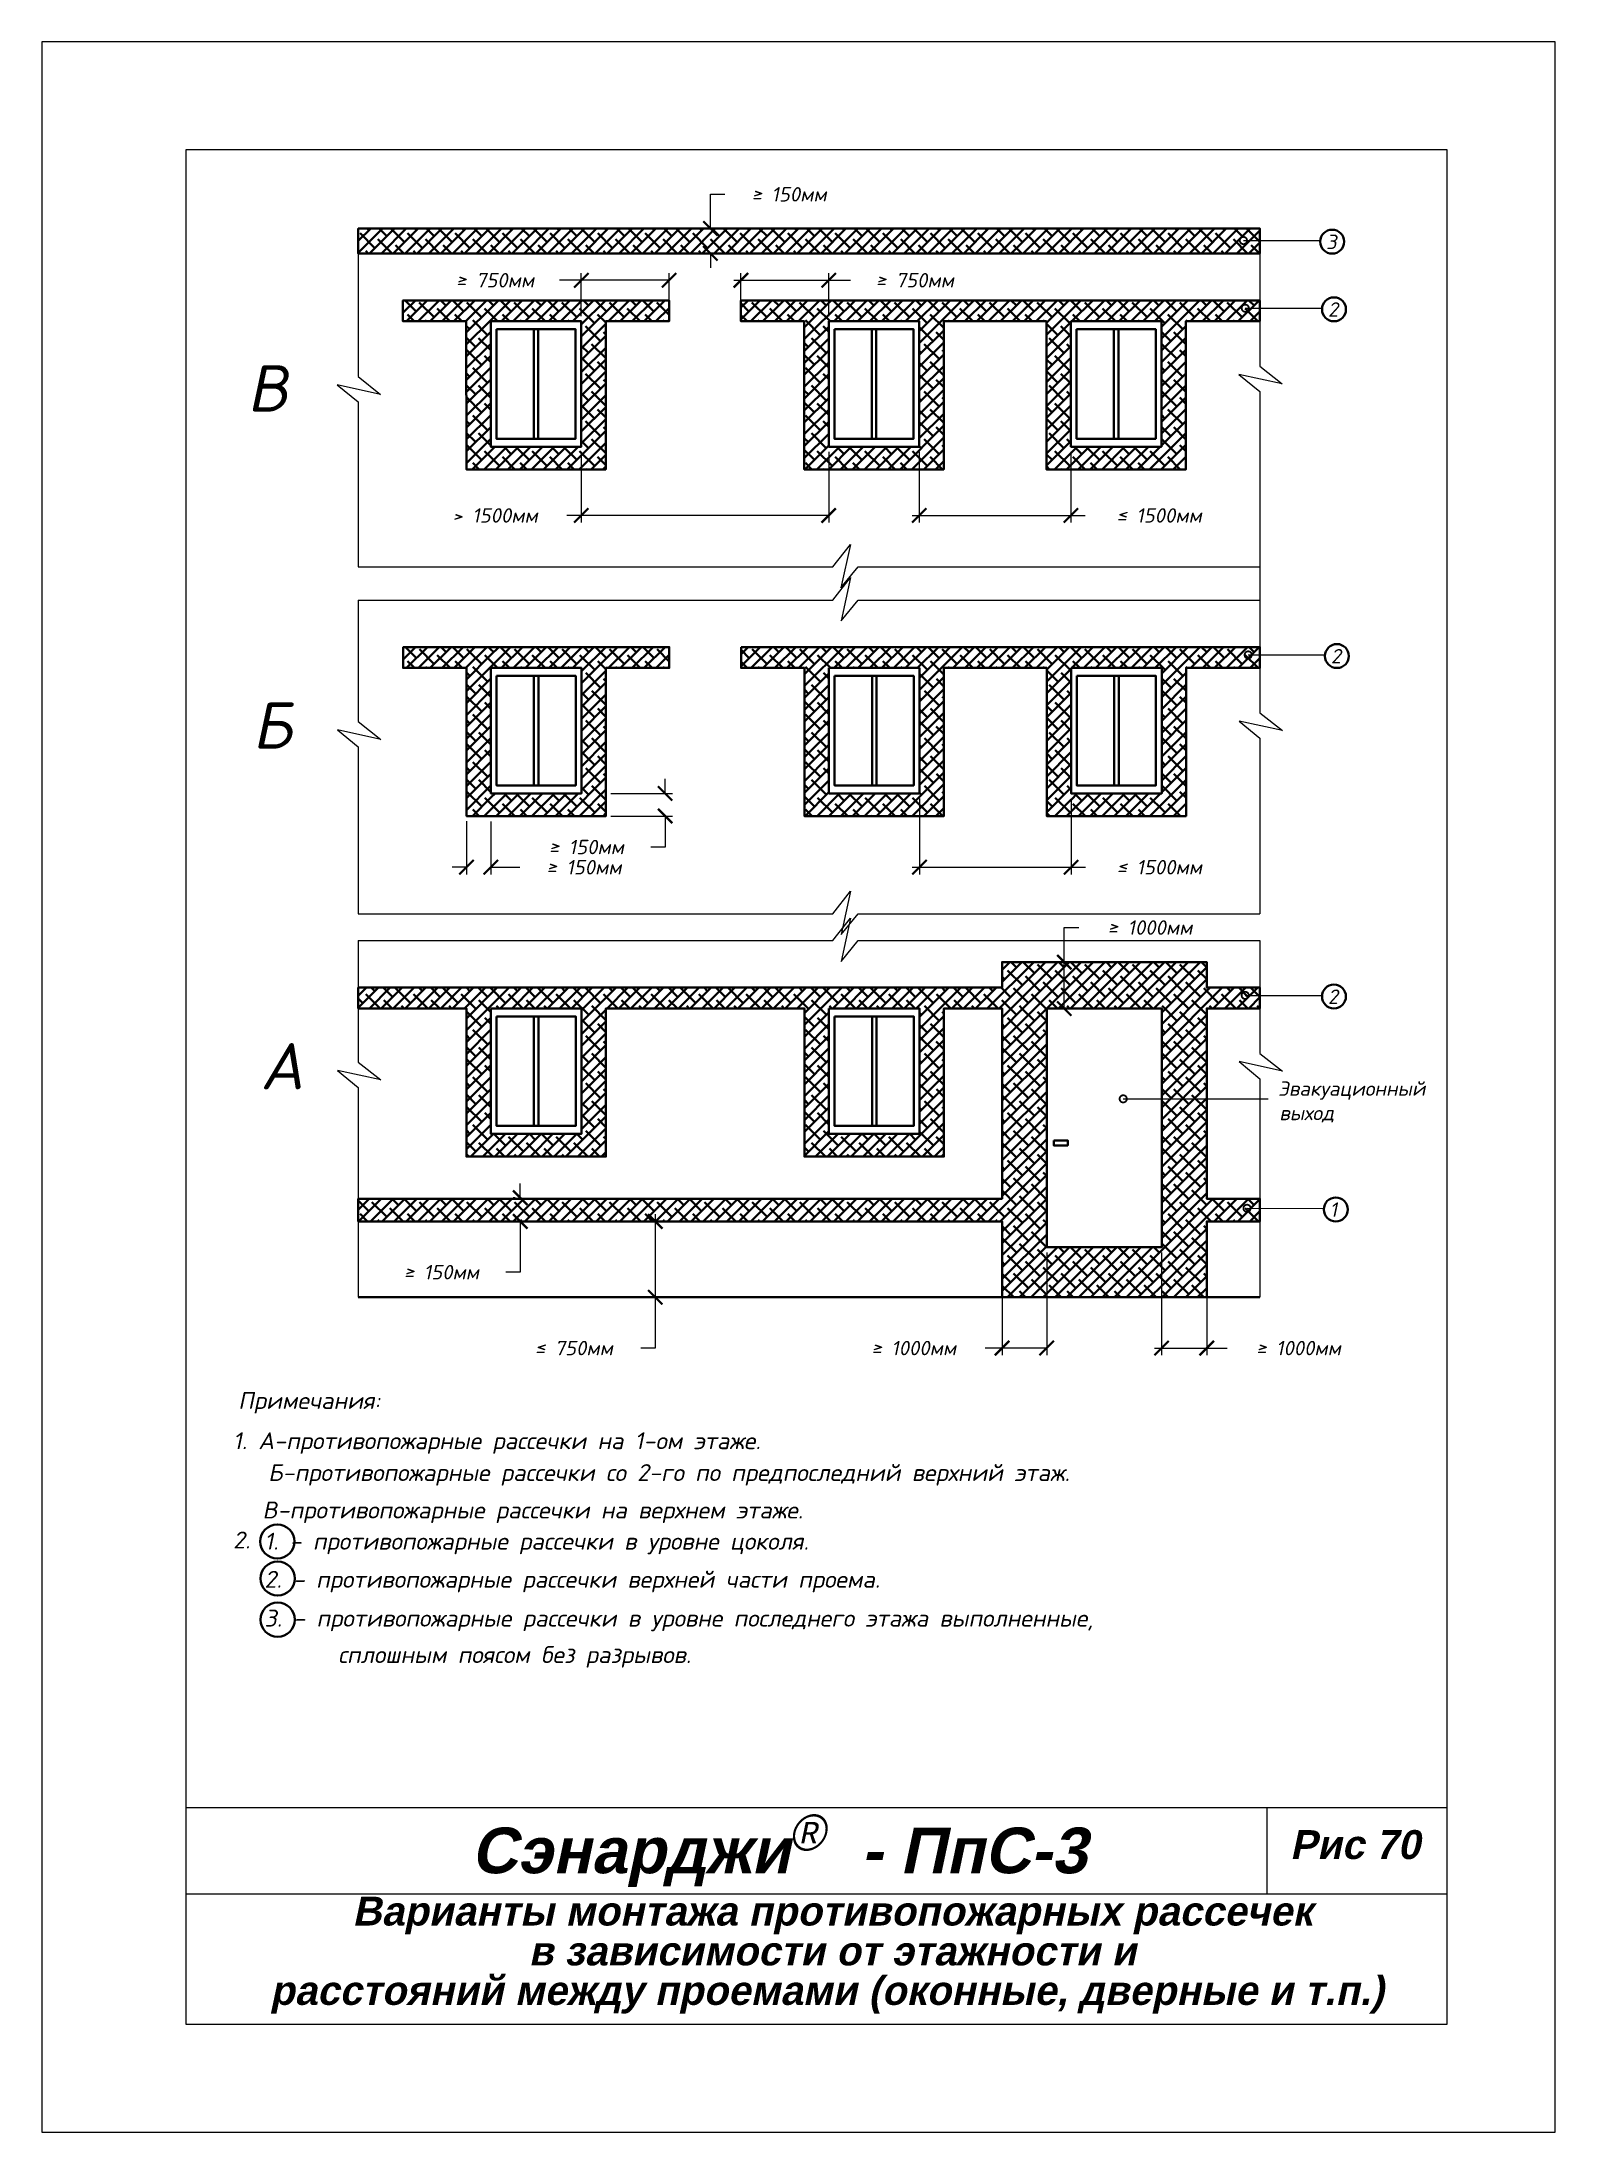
# Model space of a CAD drawing. Header units: inches. Extents: x 47 to 4151, y -1120 to 1902.
# Drawn here: x 1942.3 to 2152.3, y -418.8 to -128.8 of the extents above; entities that cross this region are included whole.
import ezdxf

# ---------------------------------------------------------------- set-up
doc = ezdxf.new("R2010")
doc.units = ezdxf.units.IN
doc.header["$LTSCALE"] = 10
doc.header["$MEASUREMENT"] = 0
for name, color, linetype, lineweight in [('c3', 108, 'Continuous', 30), ('dim', 160, 'Continuous', 15), ('Layer1', 108, 'Continuous', 30)]:
    doc.layers.add(name, color=color, linetype=linetype, lineweight=lineweight)
for name, color, linetype in [('DUBEL', 142, 'Continuous'), ('hatch', 240, 'Continuous'), ('ndp', 242, 'Continuous'), ('ramka', 248, 'Continuous')]:
    doc.layers.add(name, color=color, linetype=linetype)
doc.layers.add('list', color=5, linetype='Continuous', plot=False)
doc.styles.add('ndp', font='ARIALBD.TTF', dxfattribs={"oblique": 12})
doc.styles.add('style2', font='romans.shx', dxfattribs={"oblique": 12})
doc.dimstyles.new('1', dxfattribs={"dimtxt": 2, "dimasz": 2, "dimexe": 1, "dimexo": 0.7, "dimgap": 2, "dimtad": 0, "dimtih": 1, "dimtoh": 1, "dimdec": 4, "dimzin": 0, "dimdsep": 46, "dimtxsty": 'style2', "dimblk": 'ARCHTICK', "dimcen": 1.5, "dimdle": 1, "dimadec": 0, "dimazin": 0, "dimtfac": 1, "dimtdec": 4, "dimtofl": 0, "dimtmove": 0, "dimatfit": 2, "dimldrblk": 'DOTSMALL', "dimfxl": 1, "dimtolj": 1, "dimtzin": 0, "dimarcsym": 0})
pattern_1 = [(45, (0, 17.3499), (-0.8244423, 0.8244423), []), (135, (0, 17.3499), (-2.47332694, 0.8244423), [2.9148438, -1.7489063])]
pattern_2 = [(45, (-0.0265, 65.447), (-0.8244423, 0.8244423), []), (135, (-0.0265, 65.447), (-2.47332694, 0.8244423), [2.9148438, -1.7489063])]

msp = doc.modelspace()

# ---------------------------------------------------------------- texts
at = {"layer": 'dim', "color": 160, "char_height": 6.4282148, "width": 9.76187766, "attachment_point": 1, "style": 'style2'}
for s, insert in [('{\\C1;B}', (1970.847402, -173.689466)), ('{\\C1;Б}', (1971.544182, -220.445723)), ('{\\C1;A}', (1972.641863, -267.715441))]:
    msp.add_mtext(s, dxfattribs=dict(at, insert=insert))
at = {"layer": 'ndp', "oblique": 12}
for s, height, style, p in [('Примечания:', 2.34619952, 'style2', (1969.586091, -318.485224)), ('1. A-противопожарные рассечки на 1-ом этаже.', 2.34619952, 'style2', (1968.87921, -324.067556)), ('Б-противопожарные рассечки со 2-го по предпоследний верхний этаж.', 2.34619952, 'style2', (1973.745706, -328.485016)), ('B-противопожарные рассечки на верхнем этаже.', 2.34619952, 'style2', (1972.965787, -333.682029)), ('2.', 2.3461995, 'style2', (1968.87921, -337.839638)), ('1. - противопожарные рассечки в уровне цоколя.', 2.34619952, 'style2', (1973.232525, -338.007624)), ('2. - противопожарные рассечки верхней части проема.', 2.34619952, 'style2', (1973.232525, -343.29148)), ('3. - противопожарные рассечки в уровне последнего этажа выполненные,', 2.34619952, 'style2', (1973.232525, -348.684667)), ('сплошным поясом без разрывов.', 2.34619952, 'style2', (1983.459656, -353.737545)), ('Сэнарджи    - ПпС-3 ', 6.33260053, 'ndp', (2001.916788, -382.897735)), ('Рис 70 ', 4, 'ndp', (2115.543499, -380.920021)), ('Варианты монтажа противопожарных рассечек', 4, 'ndp', (1985.444653, -390.153433)), ('в зависимости от этажности и', 4, 'ndp', (2009.882429, -395.68402)), (' расстояний между проемами (оконные, дверные и т.п.)', 4, 'ndp', (1972.445829, -401.162582))]:
    msp.add_text(s, height=height, dxfattribs=dict(at, style=style)).set_placement(p)
at = {"layer": 'ndp', "style": 'style2'}
for s, insert, char_height, attachment_point in [('3', (2120.552575, -156.571958), 2, 4), ('2', (2120.805501, -165.961384), 2, 4), ('2', (2121.212391, -214.058437), 2, 4), ('2', (2120.80258, -261.293753), 2, 4), ('Эвакуационный', (2113.885902, -274.313335), 2, 4), ('выход ', (2114.056579, -277.588237), 2, 4), ('1', (2121.052584, -290.832889), 2, 4), ('{\\fCentury Gothic|b0|i0|c204|p32;®}', (2045.979592, -374.75865), 5, 1)]:
    msp.add_mtext(s, dxfattribs=dict(at, insert=insert, char_height=char_height, attachment_point=attachment_point))

# ---------------------------------------------------------------- blocks, each defined once
blk = doc.blocks.new('_ArchTick')
at = {"layer": 'DUBEL', "color": 0, "const_width": 0.15}
blk.add_lwpolyline([(-0.5, -0.5), (0.5, 0.5)], dxfattribs=at)
blk = doc.blocks.new('*D372')
at = {"layer": 'Defpoints', "color": 0, "lineweight": 40}
for p in [(2001.28, -236.23), (2004.65, -236.28), (2004.65, -243.33)]:
    blk.add_point(p, dxfattribs=at)
at = {"layer": 'ndp', "color": 0, "lineweight": -2}
for p, q in [((2001.28, -236.93), (2001.28, -244.33)), ((2004.65, -236.98), (2004.65, -244.33)), ((2001.28, -243.33), (1999.28, -243.33)), ((2004.65, -243.33), (2008.65, -243.33))]:
    blk.add_line(p, q, dxfattribs=at)
at = {"layer": 'ndp', "color": 0, "lineweight": -2, "xscale": 2, "yscale": 2, "zscale": 2}
blk.add_blockref('_ArchTick', (2001.28, -243.33), dxfattribs=at)
at = {"layer": 'ndp', "color": 0, "lineweight": -2, "xscale": 2, "yscale": 2, "zscale": 2, "rotation": 180}
blk.add_blockref('_ArchTick', (2004.65, -243.33), dxfattribs=at)
at = {"layer": 'ndp', "color": 0, "insert": (2017.58, -243.33), "char_height": 2, "attachment_point": 5, "style": 'style2'}
blk.add_mtext('\\A1;{\\fRomanS|b0|i0|c204|p2;≥ 150мм}', dxfattribs=at)
blk = doc.blocks.new('_DotSmall')
at = {"layer": 'DUBEL', "color": 0, "const_width": 0.5}
blk.add_lwpolyline([(-0.0625, 0, 1), (0.0625, 0, 1)], format="xyb", close=True, dxfattribs=at)
blk = doc.blocks.new('*D373')
at = {"layer": 'Defpoints', "color": 0, "lineweight": 40}
for p in [(2064.13, -233.09), (2085.16, -233.09), (2085.16, -243.33)]:
    blk.add_point(p, dxfattribs=at)
at = {"layer": 'ndp', "color": 0, "lineweight": -2}
for p, q in [((2064.13, -233.79), (2064.13, -244.33)), ((2085.16, -233.79), (2085.16, -244.33)), ((2063.13, -243.33), (2085.16, -243.33)), ((2085.16, -243.33), (2087.16, -243.33))]:
    blk.add_line(p, q, dxfattribs=at)
at = {"layer": 'ndp', "color": 0, "lineweight": -2, "xscale": 2, "yscale": 2, "zscale": 2, "rotation": 180}
blk.add_blockref('_ArchTick', (2064.13, -243.33), dxfattribs=at)
at = {"layer": 'ndp', "color": 0, "lineweight": -2, "xscale": 2, "yscale": 2, "zscale": 2}
blk.add_blockref('_ArchTick', (2085.16, -243.33), dxfattribs=at)
at = {"layer": 'ndp', "color": 0, "insert": (2097.41, -243.33), "char_height": 2, "attachment_point": 5, "style": 'style2'}
blk.add_mtext('\\A1;{\\fRomanS|b0|i0|c204|p2;≤ 1500мм}', dxfattribs=at)
blk = doc.blocks.new('*D374')
at = {"layer": 'Defpoints', "color": 0, "lineweight": 40}
for p in [(2017.2, -184.99), (2051.53, -184.99), (2051.53, -194.53)]:
    blk.add_point(p, dxfattribs=at)
at = {"layer": 'ndp', "color": 0, "lineweight": -2}
for p, q in [((2017.2, -185.69), (2017.2, -195.53)), ((2051.53, -185.69), (2051.53, -195.53)), ((2017.2, -194.53), (2015.2, -194.53)), ((2051.53, -194.53), (2016.2, -194.53))]:
    blk.add_line(p, q, dxfattribs=at)
at = {"layer": 'ndp', "color": 0, "lineweight": -2, "xscale": 2, "yscale": 2, "zscale": 2, "rotation": 180}
blk.add_blockref('_ArchTick', (2017.2, -194.53), dxfattribs=at)
at = {"layer": 'ndp', "color": 0, "lineweight": -2, "xscale": 2, "yscale": 2, "zscale": 2}
blk.add_blockref('_ArchTick', (2051.53, -194.53), dxfattribs=at)
at = {"layer": 'ndp', "color": 1, "insert": (2005.24, -194.53), "char_height": 2, "attachment_point": 5, "style": 'style2'}
blk.add_mtext('\\A1;{\\fRomanS|b0|i0|c204|p2;> 1500мм}', dxfattribs=at)
blk = doc.blocks.new('*D375')
at = {"layer": 'Defpoints', "color": 0, "lineweight": 40}
for p in [(2064.1, -184.99), (2085.14, -184.99), (2085.14, -194.53)]:
    blk.add_point(p, dxfattribs=at)
at = {"layer": 'ndp', "color": 0, "lineweight": -2}
for p, q in [((2064.1, -185.69), (2064.1, -195.53)), ((2085.14, -185.69), (2085.14, -195.53)), ((2063.1, -194.53), (2085.14, -194.53)), ((2085.14, -194.53), (2087.14, -194.53))]:
    blk.add_line(p, q, dxfattribs=at)
at = {"layer": 'ndp', "color": 0, "lineweight": -2, "xscale": 2, "yscale": 2, "zscale": 2, "rotation": 180}
blk.add_blockref('_ArchTick', (2064.1, -194.53), dxfattribs=at)
at = {"layer": 'ndp', "color": 0, "lineweight": -2, "xscale": 2, "yscale": 2, "zscale": 2}
blk.add_blockref('_ArchTick', (2085.14, -194.53), dxfattribs=at)
at = {"layer": 'ndp', "color": 0, "insert": (2097.38, -194.53), "char_height": 2, "attachment_point": 5, "style": 'style2'}
blk.add_mtext('\\A1;{\\fRomanS|b0|i0|c204|p2;≤ 1500мм}', dxfattribs=at)
blk = doc.blocks.new('*D376')
at = {"layer": 'Defpoints', "color": 0, "lineweight": 40}
for p in [(2051.53, -161.9), (2039.35, -167.6), (2051.53, -167.6)]:
    blk.add_point(p, dxfattribs=at)
at = {"layer": 'ndp', "color": 0, "lineweight": -2}
for p, q in [((2038.35, -161.9), (2051.53, -161.9)), ((2039.35, -166.9), (2039.35, -160.9)), ((2051.53, -166.9), (2051.53, -160.9)), ((2051.53, -161.9), (2054.56, -161.9))]:
    blk.add_line(p, q, dxfattribs=at)
at = {"layer": 'ndp', "color": 0, "lineweight": -2, "xscale": 2, "yscale": 2, "zscale": 2, "rotation": 180}
blk.add_blockref('_ArchTick', (2039.35, -161.9), dxfattribs=at)
at = {"layer": 'ndp', "color": 0, "lineweight": -2, "xscale": 2, "yscale": 2, "zscale": 2}
blk.add_blockref('_ArchTick', (2051.53, -161.9), dxfattribs=at)
at = {"layer": 'ndp', "color": 1, "insert": (2063.49, -161.9), "char_height": 2, "attachment_point": 5, "style": 'style2'}
blk.add_mtext('\\A1;{\\fRomanS|b0|i0|c204|p2;≥ 750мм}', dxfattribs=at)
blk = doc.blocks.new('*D377')
at = {"layer": 'Defpoints', "color": 0, "lineweight": 40}
for p in [(2029.39, -161.9), (2017.2, -167.6), (2029.39, -167.6)]:
    blk.add_point(p, dxfattribs=at)
at = {"layer": 'ndp', "color": 0, "lineweight": -2}
for p, q in [((2017.2, -161.9), (2014.17, -161.9)), ((2029.39, -161.9), (2016.2, -161.9)), ((2017.2, -166.9), (2017.2, -160.9)), ((2029.39, -166.9), (2029.39, -160.9))]:
    blk.add_line(p, q, dxfattribs=at)
at = {"layer": 'ndp', "color": 0, "lineweight": -2, "xscale": 2, "yscale": 2, "zscale": 2, "rotation": 180}
blk.add_blockref('_ArchTick', (2017.2, -161.9), dxfattribs=at)
at = {"layer": 'ndp', "color": 0, "lineweight": -2, "xscale": 2, "yscale": 2, "zscale": 2}
blk.add_blockref('_ArchTick', (2029.39, -161.9), dxfattribs=at)
at = {"layer": 'ndp', "color": 1, "insert": (2005.24, -161.9), "char_height": 2, "attachment_point": 5, "style": 'style2'}
blk.add_mtext('\\A1;{\\fRomanS|b0|i0|c204|p2;≥ 750мм}', dxfattribs=at)
blk = doc.blocks.new('*D378')
at = {"layer": 'Defpoints', "color": 0, "lineweight": 40}
for p in [(2008.73, -289.19), (2008.73, -292.47), (2008.73, -292.47)]:
    blk.add_point(p, dxfattribs=at)
at = {"layer": 'dim', "color": 0, "lineweight": -2}
for p, q in [((2008.03, -289.19), (2007.73, -289.19)), ((2008.73, -289.19), (2008.73, -287.19)), ((2008.03, -292.47), (2007.73, -292.47)), ((2008.73, -292.47), (2008.73, -299.51)), ((2008.73, -299.51), (2006.73, -299.51))]:
    blk.add_line(p, q, dxfattribs=at)
at = {"layer": 'dim', "color": 0, "lineweight": -2, "xscale": 2, "yscale": 2, "zscale": 2}
for p, rotation in [((2008.73, -289.19), 270), ((2008.73, -292.47), 90)]:
    blk.add_blockref('_ArchTick', p, dxfattribs=dict(at, rotation=rotation))
at = {"layer": 'dim', "color": 0, "insert": (1997.8, -299.51), "char_height": 2, "attachment_point": 5, "style": 'style2'}
blk.add_mtext('\\A1;{\\fRomanS|b0|i0|c204|p2;≥ 150мм}', dxfattribs=at)
blk = doc.blocks.new('*D379')
at = {"layer": 'Defpoints', "color": 0, "lineweight": 40}
for p in [(2020.61, -233.09), (2020.61, -236.23), (2028.84, -236.23)]:
    blk.add_point(p, dxfattribs=at)
at = {"layer": 'dim', "color": 0, "lineweight": -2}
for p, q in [((2028.84, -233.09), (2028.84, -231.09)), ((2021.31, -233.09), (2029.84, -233.09)), ((2021.31, -236.23), (2029.84, -236.23)), ((2028.84, -236.23), (2028.84, -240.53)), ((2028.84, -240.53), (2026.84, -240.53))]:
    blk.add_line(p, q, dxfattribs=at)
at = {"layer": 'dim', "color": 0, "lineweight": -2, "xscale": 2, "yscale": 2, "zscale": 2}
for p, rotation in [((2028.84, -233.09), 270), ((2028.84, -236.23), 90)]:
    blk.add_blockref('_ArchTick', p, dxfattribs=dict(at, rotation=rotation))
at = {"layer": 'dim', "color": 0, "insert": (2017.91, -240.53), "char_height": 2, "attachment_point": 5, "style": 'style2'}
blk.add_mtext('\\A1;{\\fRomanS|b0|i0|c204|p2;≥ 150мм}', dxfattribs=at)
blk = doc.blocks.new('*D380')
at = {"layer": 'Defpoints', "color": 0, "lineweight": 40}
for p in [(1986.23, -154.71), (1986.23, -158.17), (2035.11, -158.17)]:
    blk.add_point(p, dxfattribs=at)
at = {"layer": 'dim', "color": 0, "lineweight": -2}
for p, q in [((2035.11, -154.71), (2035.11, -149.98)), ((2035.11, -149.98), (2037.11, -149.98)), ((1986.93, -154.71), (2036.11, -154.71)), ((1986.93, -158.17), (2036.11, -158.17)), ((2035.11, -158.17), (2035.11, -160.17))]:
    blk.add_line(p, q, dxfattribs=at)
at = {"layer": 'dim', "color": 0, "lineweight": -2, "xscale": 2, "yscale": 2, "zscale": 2}
for p, rotation in [((2035.11, -154.71), 270), ((2035.11, -158.17), 90)]:
    blk.add_blockref('_ArchTick', p, dxfattribs=dict(at, rotation=rotation))
at = {"layer": 'dim', "color": 0, "insert": (2046.04, -149.98), "char_height": 2, "attachment_point": 5, "style": 'style2'}
blk.add_mtext('\\A1;{\\fRomanS|b0|i0|c204|p2;≥ 150мм}', dxfattribs=at)
blk = doc.blocks.new('*D381')
at = {"layer": 'Defpoints', "color": 0, "lineweight": 40}
for p in [(2034.04, -292.47), (2027.46, -303), (2034.04, -303)]:
    blk.add_point(p, dxfattribs=at)
at = {"layer": 'dim', "color": 0, "lineweight": -2}
for p, q in [((2033.34, -292.47), (2026.46, -292.47)), ((2027.46, -291.47), (2027.46, -303)), ((2033.34, -303), (2026.46, -303)), ((2027.46, -303), (2027.46, -310.04)), ((2027.46, -310.04), (2025.46, -310.04))]:
    blk.add_line(p, q, dxfattribs=at)
at = {"layer": 'dim', "color": 0, "lineweight": -2, "xscale": 2, "yscale": 2, "zscale": 2}
for p, rotation in [((2027.46, -292.47), 90), ((2027.46, -303), 270)]:
    blk.add_blockref('_ArchTick', p, dxfattribs=dict(at, rotation=rotation))
at = {"layer": 'dim', "color": 0, "insert": (2016.17, -310.04), "char_height": 2, "attachment_point": 5, "style": 'style2'}
blk.add_mtext('\\A1;{\\fRomanS|b0|i0|c204|p2;≤ 750мм}', dxfattribs=at)
blk = doc.blocks.new('*D382')
at = {"layer": 'Defpoints', "color": 0, "lineweight": 40}
for p in [(2075.59, -292.47), (2081.78, -296.06), (2081.78, -310.04)]:
    blk.add_point(p, dxfattribs=at)
at = {"layer": 'ndp', "color": 0, "lineweight": -2}
for p, q in [((2075.59, -293.17), (2075.59, -311.04)), ((2081.78, -296.76), (2081.78, -311.04)), ((2075.59, -310.04), (2073.24, -310.04)), ((2081.78, -310.04), (2074.59, -310.04))]:
    blk.add_line(p, q, dxfattribs=at)
at = {"layer": 'ndp', "color": 0, "lineweight": -2, "xscale": 2, "yscale": 2, "zscale": 2, "rotation": 180}
blk.add_blockref('_ArchTick', (2075.59, -310.04), dxfattribs=at)
at = {"layer": 'ndp', "color": 0, "lineweight": -2, "xscale": 2, "yscale": 2, "zscale": 2}
blk.add_blockref('_ArchTick', (2081.78, -310.04), dxfattribs=at)
at = {"layer": 'ndp', "color": 0, "insert": (2063.34, -310.04), "char_height": 2, "attachment_point": 5, "style": 'style2'}
blk.add_mtext('\\A1;{\\fRomanS|b0|i0|c204|p2;≥ 1000мм}', dxfattribs=at)
blk = doc.blocks.new('*D383')
at = {"layer": 'Defpoints', "color": 0, "lineweight": 40}
for p in [(2103.99, -292.47), (2097.73, -296.06), (2103.99, -310.04)]:
    blk.add_point(p, dxfattribs=at)
at = {"layer": 'ndp', "color": 0, "lineweight": -2}
for p, q in [((2103.99, -293.17), (2103.99, -311.04)), ((2097.73, -296.76), (2097.73, -311.04)), ((2096.73, -310.04), (2103.99, -310.04)), ((2103.99, -310.04), (2106.83, -310.04))]:
    blk.add_line(p, q, dxfattribs=at)
at = {"layer": 'ndp', "color": 0, "lineweight": -2, "xscale": 2, "yscale": 2, "zscale": 2, "rotation": 180}
blk.add_blockref('_ArchTick', (2097.73, -310.04), dxfattribs=at)
at = {"layer": 'ndp', "color": 0, "lineweight": -2, "xscale": 2, "yscale": 2, "zscale": 2}
blk.add_blockref('_ArchTick', (2103.99, -310.04), dxfattribs=at)
at = {"layer": 'ndp', "color": 0, "insert": (2116.73, -310.04), "char_height": 2, "attachment_point": 5, "style": 'style2'}
blk.add_mtext('\\A1;{\\fRomanS|b0|i0|c204|p2;≥ 1000мм}', dxfattribs=at)
blk = doc.blocks.new('*D384')
at = {"layer": 'Defpoints', "color": 0, "lineweight": 40}
for p in [(2103.99, -256.5), (2084.22, -262.93), (2085.18, -262.93)]:
    blk.add_point(p, dxfattribs=at)
at = {"layer": 'dim', "color": 0, "lineweight": -2}
for p, q in [((2084.22, -256.5), (2084.22, -251.7)), ((2084.22, -251.7), (2086.22, -251.7)), ((2103.29, -256.5), (2083.22, -256.5)), ((2084.22, -262.93), (2084.22, -255.5)), ((2084.48, -262.93), (2083.22, -262.93))]:
    blk.add_line(p, q, dxfattribs=at)
at = {"layer": 'dim', "color": 0, "lineweight": -2, "xscale": 2, "yscale": 2, "zscale": 2}
for p, rotation in [((2084.22, -256.5), 90), ((2084.22, -262.93), 270)]:
    blk.add_blockref('_ArchTick', p, dxfattribs=dict(at, rotation=rotation))
at = {"layer": 'dim', "color": 0, "insert": (2096.12, -251.7), "char_height": 2, "attachment_point": 5, "style": 'style2'}
blk.add_mtext('\\A1;{\\fRomanS|b0|i0|c204|p2;≥ 1000мм}', dxfattribs=at)

# ---------------------------------------------------------------- dimensions: what is measured, and where the dimension line sits
at = {"layer": 'dim', "color": 1}
for base, p1, p2, text, picture, middle in [((2035.112081, -158.170868), (1986.233338, -154.714486), (1986.233343, -158.170868), '{\\fRomanS|b0|i0|c204|p2;≥ 150мм}', '*D380', (2046.044946, -149.981611)), ((2028.844622, -236.232504), (2020.61076, -233.091051), (2020.61076, -236.232504), '{\\fRomanS|b0|i0|c204|p2;≥ 150мм}', '*D379', (2017.911758, -240.532319)), ((2084.220676, -262.927583), (2103.986823, -256.496809), (2085.183883, -262.927583), '{\\fRomanS|b0|i0|c204|p2;≥ 1000мм}', '*D384', (2096.116747, -251.697276)), ((2008.729956, -292.466719), (2008.729956, -289.188795), (2008.729956, -292.466719), '{\\fRomanS|b0|i0|c204|p2;≥ 150мм}', '*D378', (1997.797092, -299.512627)), ((2027.456793, -302.995332), (2034.037035, -292.466719), (2034.037035, -302.995332), '{\\fRomanS|b0|i0|c204|p2;≤ 750мм}', '*D381', (2016.171306, -310.04124))]:
    dim = msp.add_linear_dim(base=base, p1=p1, p2=p2, angle=270, text=text, dimstyle='1', dxfattribs=at)
    dim.commit()
    dim.dimension.update_dxf_attribs({"geometry": picture, "text_midpoint": middle, "dimtype": 160})
at = {"layer": 'ndp'}
for base, p1, p2, text, override, picture, middle in [((2029.390158, -161.900856), (2017.199501, -167.595211), (2029.390158, -167.595211), '{\\fRomanS|b0|i0|c204|p2;≥ 750мм}', {"dimclrt": 1, "dimtmove": 0}, '*D377', (2005.236912, -161.900856)), ((2051.530392, -161.900856), (2039.354714, -167.595211), (2051.530392, -167.595211), '{\\fRomanS|b0|i0|c204|p2;≥ 750мм}', {"dimclrt": 1, "dimtmove": 0}, '*D376', (2063.492982, -161.900856)), ((2051.530387, -194.531513), (2017.199501, -184.993998), (2051.530387, -184.993998), '{\\fRomanS|b0|i0|c204|p2;> 1500мм}', {"dimclrt": 1, "dimtmove": 0}, '*D374', (2005.236912, -194.531513)), ((2085.135974, -194.531513), (2064.102262, -184.993998), (2085.135974, -184.993998), '{\\fRomanS|b0|i0|c204|p2;≤ 1500мм}', {"dimtxsty": 'style2', "dimtmove": 0}, '*D375', (2097.384667, -194.531513)), ((2085.162498, -243.328567), (2064.12879, -233.091051), (2085.162498, -233.091051), '{\\fRomanS|b0|i0|c204|p2;≤ 1500мм}', {"dimtxsty": 'style2', "dimtmove": 0}, '*D373', (2097.411191, -243.328567)), ((2004.649933, -243.328567), (2001.284394, -236.232504), (2004.649933, -236.283759), '{\\fRomanS|b0|i0|c204|p2;≥ 150мм}', {"dimtmove": 0}, '*D372', (2017.582797, -243.328567)), ((2081.777772, -310.04124), (2075.593212, -292.466719), (2081.777772, -296.057041), '{\\fRomanS|b0|i0|c204|p2;≥ 1000мм}', {"dimtxsty": 'style2', "dimtmove": 0}, '*D382', (2063.344519, -310.04124)), ((2103.986823, -310.04124), (2097.734382, -296.057041), (2103.986823, -292.466719), '{\\fRomanS|b0|i0|c204|p2;≥ 1000мм}', {"dimtxsty": 'style2', "dimtmove": 0}, '*D383', (2116.725069, -310.04124))]:
    dim = msp.add_linear_dim(base=base, p1=p1, p2=p2, text=text, dimstyle='1', override=override, dxfattribs=at)
    dim.commit()
    dim.dimension.update_dxf_attribs({"geometry": picture, "text_midpoint": middle, "dimtype": 160})

# ---------------------------------------------------------------- hatches: boundary and pattern name
at = {"layer": 'hatch', "lineweight": 40}
h = msp.add_hatch(dxfattribs=at)
h.set_pattern_fill('ANSI38', color=1, scale=9.3275, style=0)
h.set_pattern_definition(pattern_1)
h.paths.add_polyline_path([(1986.233338, -154.714486), (1986.233343, -158.170868), (2111.346789, -158.170868), (2111.346789, -154.714486)])
h = msp.add_hatch(dxfattribs=at)
h.set_pattern_fill('ANSI38', color=1, scale=9.3275, style=0)
h.set_pattern_definition(pattern_2)
h.paths.add_polyline_path([(1992.451949, -164.695414), (1992.451949, -167.595211), (2001.242892, -167.595211), (2001.242892, -188.13545), (2004.639887, -188.13545), (2004.639887, -164.695414)])
h.paths.add_polyline_path([(2004.639887, -164.695414), (2004.627626, -167.595211), (2017.199501, -167.595211), (2017.199501, -184.993998), (2004.627626, -184.993998), (2004.639887, -188.13545), (2020.584236, -188.13545), (2020.584236, -167.595211), (2029.390158, -167.595211), (2029.390158, -164.695414)])
h = msp.add_hatch(dxfattribs=at)
h.set_pattern_fill('ANSI38', color=1, scale=9.3275, style=0)
h.set_pattern_definition(pattern_2)
h.paths.add_polyline_path([(2039.339735, -164.695414), (2039.339735, -167.595211), (2048.145657, -167.595211), (2048.145657, -188.13545), (2067.487002, -188.13545), (2067.487002, -184.957255), (2051.530387, -184.957255), (2051.530387, -167.595211), (2064.102262, -167.595211), (2064.102267, -184.957255), (2067.487002, -184.957255), (2067.487002, -167.595211), (2081.751244, -167.595211), (2081.751244, -188.13545), (2085.106266, -188.13545), (2085.135974, -167.595211), (2097.707854, -167.595211), (2097.707854, -188.13545), (2101.092589, -188.13545), (2101.092589, -167.595211), (2111.346789, -167.595211), (2111.346789, -164.695414)])
h.paths.add_polyline_path([(2085.106266, -188.13545), (2085.135979, -184.993998), (2097.707849, -184.993998), (2097.707849, -188.13545)], flags=17)
h = msp.add_hatch(dxfattribs=at)
h.set_pattern_fill('ANSI38', color=1, scale=9.3275, style=0)
h.set_pattern_definition(pattern_1)
h.paths.add_polyline_path([(1992.478472, -212.792467), (1992.478472, -215.692264), (2001.269415, -215.692264), (2001.269415, -236.232504), (2004.66641, -236.232504), (2004.66641, -212.792467)])
h.paths.add_polyline_path([(2004.66641, -212.792467), (2004.65415, -215.692264), (2017.226025, -215.692264), (2017.226025, -233.091051), (2004.65415, -233.091051), (2004.66641, -236.232504), (2020.61076, -236.232504), (2020.61076, -215.692264), (2029.416682, -215.692264), (2029.416682, -212.792467)])
h = msp.add_hatch(dxfattribs=at)
h.set_pattern_fill('ANSI38', color=1, scale=9.3275, style=0)
h.set_pattern_definition(pattern_1)
h.paths.add_polyline_path([(2039.366258, -212.792467), (2039.366258, -215.692264), (2048.172181, -215.692264), (2048.172181, -236.232504), (2067.513525, -236.232504), (2067.513525, -233.054309), (2051.556911, -233.054309), (2051.556911, -215.692264), (2064.128786, -215.692264), (2064.12879, -233.054309), (2067.513525, -233.054309), (2067.513525, -215.692264), (2081.777768, -215.692264), (2081.777768, -236.232504), (2085.13279, -236.232504), (2085.162498, -215.692264), (2097.734377, -215.692264), (2097.734377, -236.232504), (2101.119112, -236.232504), (2101.119112, -215.692264), (2111.373312, -215.692264), (2111.373312, -212.792467)])
h.paths.add_polyline_path([(2085.13279, -236.232504), (2085.162502, -233.091051), (2097.734373, -233.091051), (2097.734373, -236.232504)], flags=17)
h = msp.add_hatch(dxfattribs=at)
h.set_pattern_fill('ANSI38', color=1, scale=9.3275, style=0)
h.paths.add_polyline_path([(1986.259866, -260.027786), (2075.593212, -260.027786), (2075.593212, -256.496809), (2103.986823, -256.496809), (2103.986823, -260.027786), (2111.373317, -260.027786), (2111.373312, -262.927583), (2103.986823, -262.927583), (2103.986823, -289.325267), (2111.373314, -289.325267), (2111.373313, -292.466719), (2103.986823, -292.466719), (2103.986823, -302.995332), (2097.734382, -302.995332), (2097.734382, -262.927583), (2067.513525, -262.927583), (2067.513525, -283.467822), (2048.172181, -283.467822), (2048.172181, -262.927583), (2051.556911, -262.927583), (2051.556911, -280.32637), (2064.128786, -280.32637), (2064.128786, -262.927583), (2020.61076, -262.927583), (2020.61076, -283.467822), (2001.269415, -283.467822), (2001.269415, -262.927583), (2004.654145, -262.927583), (2004.654145, -280.32637), (2017.22602, -280.32637), (2017.22602, -262.927583), (1986.259866, -262.927583)])
h = msp.add_hatch(dxfattribs=at)
h.set_pattern_fill('ANSI38', color=1, scale=9.3275, style=0)
h.paths.add_polyline_path([(1986.259863, -289.325267), (2075.593212, -289.325267), (2075.593212, -262.927583), (2081.777772, -262.927583), (2081.777772, -296.057041), (2097.734382, -296.057041), (2097.734382, -302.995332), (2075.593212, -302.995332), (2075.593212, -292.466719), (1986.259863, -292.466719)])

# ---------------------------------------------------------------- linework, layer by layer
at = {"layer": 'c3', "color": 1, "lineweight": 40}
msp.add_lwpolyline([(1986.259866, -260.027786), (2075.593212, -260.027786), (2075.593212, -256.496809), (2103.986823, -256.496809), (2103.986823, -260.027786), (2111.373317, -260.027786), (2111.373312, -262.927583), (2103.986823, -262.927583), (2103.986823, -289.325267), (2111.373313, -289.325267), (2111.373313, -292.466719), (2103.986823, -292.466719), (2103.986823, -302.995332), (2075.593212, -302.995332), (2075.593212, -292.466719), (1986.259863, -292.466719), (1986.259863, -289.325267), (2075.593212, -289.325267), (2075.593212, -262.927583), (2067.513525, -262.927583), (2067.513525, -283.467822), (2048.172181, -283.467822), (2048.172181, -262.927583), (2020.61076, -262.927583), (2020.61076, -283.467822), (2001.269415, -283.467822), (2001.269415, -262.927583), (1986.259866, -262.927583), (1986.259866, -260.027786)], dxfattribs=at)
at = {"layer": 'hatch', "color": 1, "lineweight": 40}
for p, q in [((1986.233338, -154.714486), (2111.346789, -154.714486)), ((1986.233343, -158.170868), (2111.346793, -158.170868)), ((2075.593212, -256.496809), (2103.986823, -256.496809)), ((1986.259861, -302.995332), (2111.373312, -302.995332))]:
    msp.add_line(p, q, dxfattribs=at)
at = {"layer": 'hatch'}
for points in [[(1986.233338, -154.714486), (1986.233338, -175.276485), (1989.348012, -177.731217), (1983.346999, -176.419056), (1986.233338, -178.791037), (1986.233338, -201.681299)], [(2111.346789, -154.714486), (2111.346793, -173.831315), (2114.461467, -176.286047), (2108.460455, -174.973886), (2111.346793, -177.345867), (2111.346793, -204.809291)], [(1986.233338, -201.681299), (2052.090304, -201.681299), (2054.545036, -198.566626), (2053.232875, -204.567638), (2055.604856, -201.681299), (2111.373317, -201.681299)], [(2111.373317, -201.676571), (2111.373317, -221.928369), (2114.48799, -224.383101), (2108.486978, -223.07094), (2111.373317, -225.442921), (2111.373317, -249.778353)], [(1986.233338, -206.267921), (2052.116827, -206.267921), (2054.571559, -203.153248), (2053.259398, -209.15426), (2055.631379, -206.267921), (2111.373317, -206.267921)], [(1986.259866, -206.267921), (1986.259866, -223.136618), (1989.37454, -225.591351), (1983.373527, -224.279189), (1986.259866, -226.651171), (1986.259866, -249.778353)], [(1986.259866, -249.778353), (2052.116827, -249.778353), (2054.571559, -246.663679), (2053.259398, -252.664691), (2055.631379, -249.778353), (2111.373317, -249.778353)], [(1986.259866, -253.50324), (2052.116827, -253.50324), (2054.571559, -250.388567), (2053.259398, -256.389579), (2055.631379, -253.50324), (2111.373317, -253.50324)], [(1986.259866, -253.50324), (1986.259866, -270.371937), (1989.37454, -272.82667), (1983.373527, -271.514508), (1986.259866, -273.88649), (1986.259861, -302.995332)], [(2111.373317, -253.50324), (2111.373317, -269.163687), (2114.48799, -271.61842), (2108.486978, -270.306258), (2111.373317, -272.67824), (2111.373312, -302.995332)]]:
    msp.add_lwpolyline(points, dxfattribs=at)
at = {"layer": 'hatch', "color": 1, "lineweight": 40}
for points in [[(1986.233338, -154.714486), (1986.233343, -158.170868), (2111.346789, -158.170868), (2111.346789, -154.714486), (1986.233338, -154.714486)], [(1992.451949, -164.695414), (1992.451949, -167.595211), (2001.242892, -167.595211), (2001.257871, -188.13545), (2020.584236, -188.13545), (2020.584236, -167.595211), (2029.390158, -167.595211), (2029.390158, -164.695414), (1992.451949, -164.695414)], [(1992.478472, -212.792467), (1992.478472, -215.692264), (2001.269415, -215.692264), (2001.284394, -236.232504), (2020.61076, -236.232504), (2020.61076, -215.692264), (2029.416682, -215.692264), (2029.416682, -212.792467), (1992.478472, -212.792467)]]:
    msp.add_lwpolyline(points, dxfattribs=at)
for points in [[(2017.199501, -167.595211), (2004.627626, -167.595211), (2004.627626, -184.993998), (2017.199501, -184.993998)], [(2005.42027, -168.692186), (2016.406858, -168.692186), (2016.406858, -183.897022), (2005.42027, -183.897022)], [(2017.226025, -215.692264), (2004.65415, -215.692264), (2004.65415, -233.091051), (2017.226025, -233.091051)], [(2005.446794, -216.78924), (2016.433381, -216.78924), (2016.433381, -231.994076), (2005.446794, -231.994076)], [(2081.777772, -262.927583), (2097.734382, -262.927583), (2097.734382, -296.057041), (2081.777772, -296.057041)], [(2082.755191, -281.232644), (2084.711908, -281.232644), (2084.711908, -281.92663), (2082.755191, -281.92663)]]:
    msp.add_lwpolyline(points, close=True, dxfattribs=at)
for centre in [(2121.393189, -156.546833), (2121.646115, -165.936258), (2122.053005, -214.033311), (2121.643193, -261.268627), (2121.893198, -290.807763)]:
    msp.add_circle(centre, 1.658953, dxfattribs=at)
at = {"layer": 'Layer1', "color": 1, "lineweight": 40}
for p, q in [((2010.610577, -168.692186), (2010.610577, -183.897022)), ((2011.234269, -183.897022), (2011.234269, -168.692186)), ((2057.513338, -168.692186), (2057.513338, -183.897022)), ((2058.13703, -183.897022), (2058.13703, -168.692186)), ((2091.118925, -168.692186), (2091.118925, -183.897022)), ((2091.742617, -183.897022), (2091.742617, -168.692186)), ((2011.234269, -176.294604), (2011.234269, -183.897022)), ((2058.13703, -176.294604), (2058.13703, -183.897022)), ((2091.742617, -176.294604), (2091.742617, -183.897022)), ((2010.6371, -216.78924), (2010.6371, -231.994076)), ((2011.260793, -231.994076), (2011.260793, -216.78924)), ((2057.539861, -216.78924), (2057.539861, -231.994076)), ((2058.163553, -231.994076), (2058.163553, -216.78924)), ((2091.145448, -216.78924), (2091.145448, -231.994076)), ((2091.76914, -231.994076), (2091.76914, -216.78924)), ((2011.260793, -224.391658), (2011.260793, -231.994076)), ((2058.163553, -224.391658), (2058.163553, -231.994076)), ((2091.76914, -224.391658), (2091.76914, -231.994076)), ((2010.637096, -264.024559), (2010.637096, -279.229394)), ((2011.260788, -279.229394), (2011.260788, -264.024559)), ((2057.539861, -264.024559), (2057.539861, -279.229394)), ((2058.163553, -279.229394), (2058.163553, -264.024559)), ((2011.260788, -271.626976), (2011.260788, -279.229394)), ((2058.163553, -271.626976), (2058.163553, -279.229394))]:
    msp.add_line(p, q, dxfattribs=at)
for points in [[(1992.451949, -164.695414), (1992.451949, -167.595211), (2001.242892, -167.595211), (2001.257871, -188.13545), (2020.584236, -188.13545), (2020.584236, -167.595211), (2029.390158, -167.595211), (2029.390158, -164.695414), (1992.451949, -164.695414)], [(2039.339735, -164.695414), (2039.339735, -167.595211), (2048.145657, -167.595211), (2048.145657, -188.13545), (2067.487002, -188.13545), (2067.487002, -167.595211), (2081.751244, -167.595211), (2081.751244, -188.13545), (2101.092589, -188.13545), (2101.092589, -167.595211), (2111.346789, -167.595211), (2111.346793, -164.695414), (2039.339735, -164.695414)], [(2052.323031, -168.692186), (2063.309618, -168.692186), (2063.309618, -183.897022), (2052.323031, -183.897022), (2052.323031, -168.692186)], [(2085.928618, -168.692186), (2096.915205, -168.692186), (2096.915205, -183.897022), (2085.928618, -183.897022), (2085.928618, -168.692186)], [(1992.478472, -212.792467), (1992.478472, -215.692264), (2001.269415, -215.692264), (2001.284394, -236.232504), (2020.61076, -236.232504), (2020.61076, -215.692264), (2029.416682, -215.692264), (2029.416682, -212.792467), (1992.478472, -212.792467)], [(2039.366258, -212.792467), (2039.366258, -215.692264), (2048.172181, -215.692264), (2048.172181, -236.232504), (2067.513525, -236.232504), (2067.513525, -215.692264), (2081.777768, -215.692264), (2081.777768, -236.232504), (2101.119112, -236.232504), (2101.119112, -215.692264), (2111.373312, -215.692264), (2111.373317, -212.792467), (2039.366258, -212.792467)], [(2052.349554, -216.78924), (2063.336142, -216.78924), (2063.336142, -231.994076), (2052.349554, -231.994076), (2052.349554, -216.78924)], [(2085.955141, -216.78924), (2096.941729, -216.78924), (2096.941729, -231.994076), (2085.955141, -231.994076), (2085.955141, -216.78924)], [(2005.446789, -264.024559), (2016.433376, -264.024559), (2016.433376, -279.229394), (2005.446789, -279.229394), (2005.446789, -264.024559)], [(2052.349554, -264.024559), (2063.336142, -264.024559), (2063.336142, -279.229394), (2052.349554, -279.229394), (2052.349554, -264.024559)]]:
    msp.add_lwpolyline(points, dxfattribs=at)
for points in [[(2004.627626, -167.595211), (2017.199501, -167.595211), (2017.199501, -184.993998), (2004.627626, -184.993998)], [(2051.530387, -167.595211), (2064.102262, -167.595211), (2064.102262, -184.993998), (2051.530387, -184.993998)], [(2051.530392, -167.595211), (2064.102267, -167.595211), (2064.102267, -184.993998), (2051.530392, -184.993998)], [(2085.135974, -167.595211), (2097.707849, -167.595211), (2097.707849, -184.993998), (2085.135974, -184.993998)], [(2085.135979, -167.595211), (2097.707854, -167.595211), (2097.707854, -184.993998), (2085.135979, -184.993998)], [(2004.65415, -215.692264), (2017.226025, -215.692264), (2017.226025, -233.091051), (2004.65415, -233.091051)], [(2051.556911, -215.692264), (2064.128786, -215.692264), (2064.128786, -233.091051), (2051.556911, -233.091051)], [(2051.556915, -215.692264), (2064.12879, -215.692264), (2064.12879, -233.091051), (2051.556915, -233.091051)], [(2085.162498, -215.692264), (2097.734373, -215.692264), (2097.734373, -233.091051), (2085.162498, -233.091051)], [(2085.162502, -215.692264), (2097.734377, -215.692264), (2097.734377, -233.091051), (2085.162502, -233.091051)], [(2004.654145, -262.927583), (2017.22602, -262.927583), (2017.22602, -280.32637), (2004.654145, -280.32637)], [(2051.556911, -262.927583), (2064.128786, -262.927583), (2064.128786, -280.32637), (2051.556911, -280.32637)]]:
    msp.add_lwpolyline(points, close=True, dxfattribs=at)
for centre in [(1975.024563, -336.873587), (1975.069354, -342.005136), (1975.069354, -347.721914)]:
    msp.add_circle(centre, 2.364978, dxfattribs=at)
at = {"layer": 'list'}
msp.add_lwpolyline([(1942.340119, -418.822073), (2152.340119, -418.822073), (2152.340119, -128.822073), (1942.340119, -128.822073)], close=True, dxfattribs=at)
at = {"layer": 'ramka'}
for p, q in [((2137.340119, -373.822073), (1962.340119, -373.822073)), ((2112.340119, -373.822073), (2112.340119, -385.822073)), ((2137.340119, -385.822073), (1962.340119, -385.822073))]:
    msp.add_line(p, q, dxfattribs=at)
msp.add_lwpolyline([(1962.340119, -403.822073), (2137.340119, -403.822073), (2137.340119, -143.822073), (1962.340119, -143.822073)], close=True, dxfattribs=at)

msp.set_redraw_order([(e.dxf.handle, doc.entitydb.next_handle()) for e in msp.query("TEXT MTEXT ATTDEF DIMENSION ARC_DIMENSION")])  # texts and dimensions are drawn at this point

# ---------------------------------------------------------------- leaders
at = {"layer": 'ndp', "annotation_type": 0, "has_hookline": 1, "hookline_direction": 0, "text_width": 1.486996}
for points in [[(2109.076767, -156.390673), (2119.74102, -156.396956)], [(2109.329693, -165.780098), (2119.993946, -165.786381)], [(2109.736583, -213.877152), (2120.400836, -213.883435)], [(2109.326772, -261.112468), (2119.991025, -261.118751)], [(2092.395185, -275.465383), (2112.520427, -275.471)], [(2109.576776, -290.651604), (2120.241029, -290.657887)]]:
    msp.add_leader(points, dimstyle='1', override={"dimgap": 1, "dimtad": 0}, dxfattribs=at)

doc.saveas('drawing.dxf')
